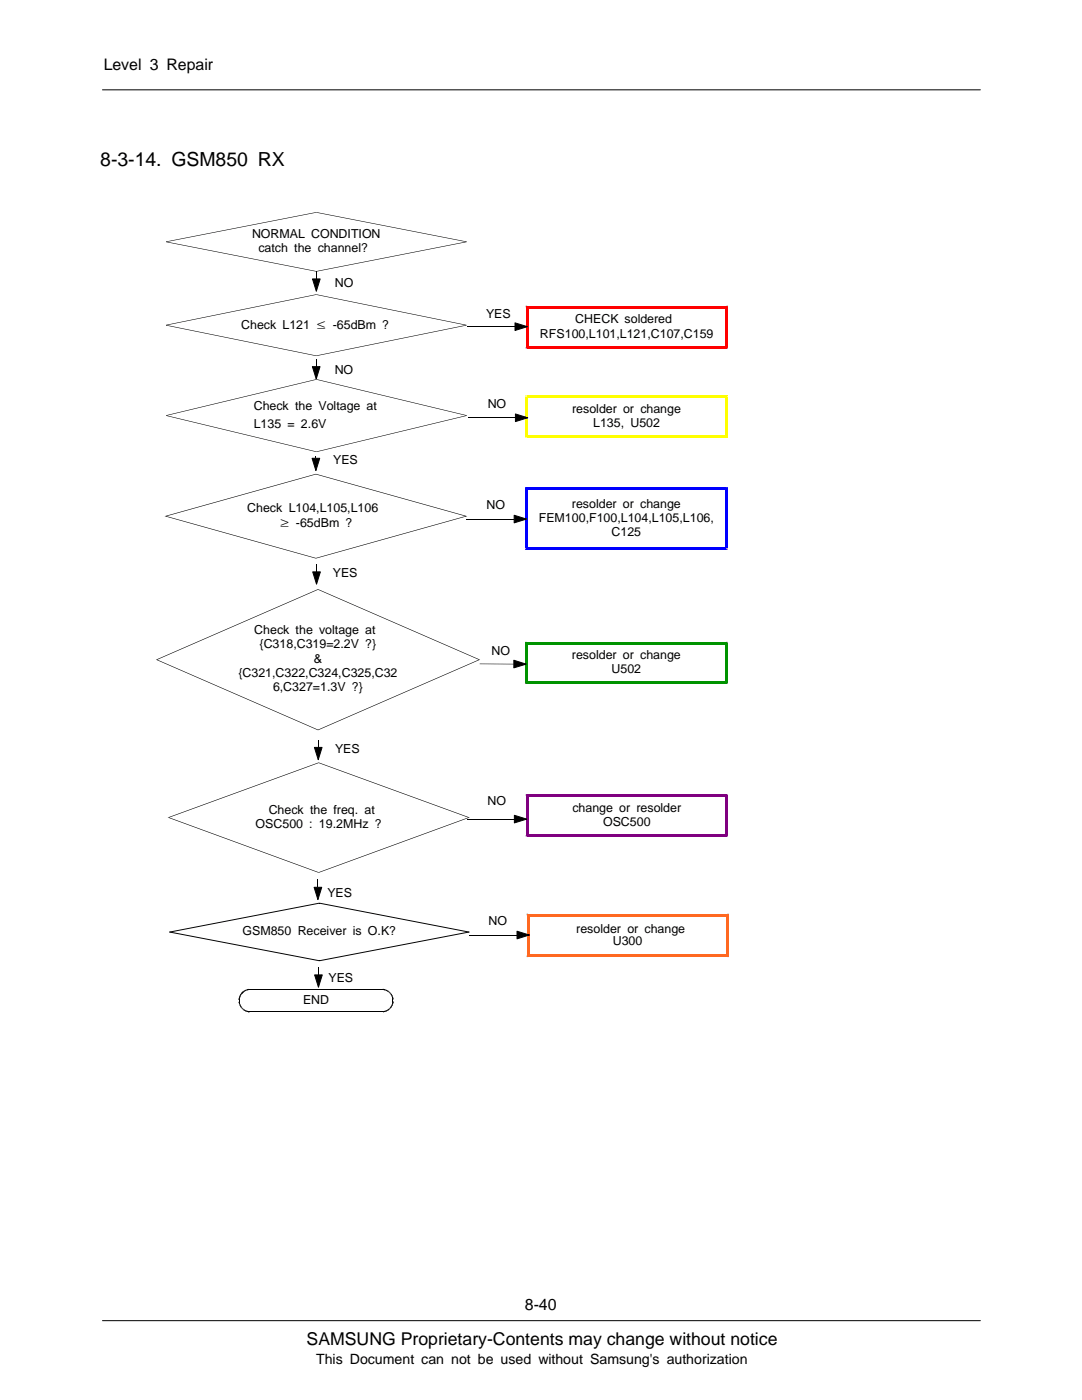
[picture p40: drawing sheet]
<svg xmlns="http://www.w3.org/2000/svg" width="216mm" height="279mm" viewBox="0 0 216 279" stroke-linecap="round" stroke-linejoin="round" font-family="sans-serif">
<defs><g id="words">
<text font-size="3.9" x="20" y="33.1">8-3-14. GSM850 RX</text>
<text font-size="3.5" x="61.2" y="268.5">SAMSUNG Proprietary-Contents may change without notice</text>
<g font-size="3.2">
<text x="20.7" y="14">Level 3 Repair</text>
<text x="104.7" y="261.5">8-40</text>
</g>
<text font-size="2.8" x="63.1" y="272.1">This Document can not be used without Samsung's authorization</text>
<g font-size="2.5">
<text x="50.3" y="47.5">NORMAL CONDITION</text>
<text x="51.6" y="50.4">catch the channel?</text>
<text x="66.8" y="57.3">NO</text>
<text x="48.1" y="65.6">Check L121 ≤ -65dBm ?</text>
<text x="97" y="63.6">YES</text>
<text x="114.8" y="64.6">CHECK soldered</text>
<text x="107.7" y="67.4">RFS100,L101,L121,C107,C159</text>
<text x="66.8" y="74.6">NO</text>
<text x="50.6" y="81.9">Check the Voltage at</text>
<text x="97.3" y="81.3">NO</text>
<text x="114.2" y="82.4">resolder or change</text>
<text x="50.6" y="85.4">L135 = 2.6V</text>
<text x="118.4" y="85.2">L135, U502</text>
<text x="66.5" y="92.6">YES</text>
<text x="97.1" y="101.6">NO</text>
<text x="114.1" y="101.3">resolder or change</text>
<text x="49.3" y="102.3">Check L104,L105,L106</text>
<text x="55.8" y="105.3">≥ -65dBm ?</text>
<text x="107.5" y="104.2">FEM100,F100,L104,L105,L106,</text>
<text x="122" y="107">C125</text>
<text x="66.4" y="115.1">YES</text>
<text x="50.7" y="126.6">Check the voltage at</text>
<text x="51.8" y="129.4">{C318,C319=2.2V ?}</text>
<text x="98.1" y="130.7">NO</text>
<text x="114.1" y="131.6">resolder or change</text>
<text x="47.6" y="135.1">{C321,C322,C324,C325,C32</text>
<text x="54.5" y="137.9">6,C327=1.3V ?}</text>
<text x="62.6" y="132.2">&amp;</text>
<text x="122" y="134.4">U502</text>
<text x="66.9" y="150.3">YES</text>
<text x="97.3" y="160.7">NO</text>
<text x="51" y="165.2">OSC500 : 19.2MHz ?</text>
<text x="53.6" y="162.4">Check the freq. at</text>
<text x="114.2" y="162">change or resolder</text>
<text x="120.3" y="164.8">OSC500</text>
<text x="65.3" y="179">YES</text>
<text x="97.5" y="184.6">NO</text>
<text x="48.4" y="186.7">GSM850 Receiver is O.K?</text>
<text x="115" y="186.1">resolder or change</text>
<text x="122.3" y="188.6">U300</text>
<text x="65.6" y="195.9">YES</text>
<text x="60.5" y="200.4">END</text>
</g>
</g></defs>
<path d="M20.4 263.6h175.2" fill="none" stroke="#000" stroke-width=".2"/>
<path d="M20.8 265.5h174.8v9h-174.8z" fill="#fff"/>
<path d="M20.4 17.9h175.2" fill="none" stroke="#000" stroke-width=".2"/>
<g fill="#000">
<path d="M33.1 48.2v.1zM33.2 48.2l29.9 5.9v.1l-30-5.9zM63.1 58.7v.1zM33.1 64.8l30-6.1v.1l-30 6.1zM63.1 42.3v.1zM63.1 54.1v.1zM33.1 48.2l30-5.9v.1l-29.9 5.9zM63.1 54.1l30-5.9v.1l-30 5.9zM93.1 48.2v.1zM63.1 42.3l30 5.9v.1l-30-5.9zM33.1 64.8v.2zM33.1 64.9l30 6.1v.1l-30-6.1z"/>
<path d="M63.1 71v.1zM63.1 71l29.9-6.1 .1 .1-30 6.1zM63.1 75.7v.1zM33.2 82.9l29.9-7.2v.1l-29.9 7.2zM93.1 64.8v.2zM63.1 58.7l30 6.1-.1 .1-29.9-6.1zM33.2 82.9v.1zM33.2 82.9l29.9 7.2v.1l-29.9-7.2zM63.1 90.1l.1 .1zM63.1 90.1l30-7.2v.1l-29.9 7.2zM93.1 82.9v.1zM63.2 75.7l29.9 7.2v.1l-30-7.2z"/>
<path d="M63.4 117.6l.1 .1zM31.3 131.6l32.1-14 .1 .1-32.2 14zM31.3 131.6l32.2 14-.1 .1-32.1-14zM63.5 117.6l32.2 14-.1 .1-32.2-14zM63.4 145.6l32.2-14 .1 .1-32.2 14zM63.4 145.6l.1 .1z"/>
<path d="M31.1 131.7h.3z" fill-rule="evenodd"/>
<path d="M95.5 131.7h.3z" fill-rule="evenodd"/>
</g>
<g fill="#f00">
<path d="M144.9 61h.3v.3h-.5v.3h.2z" fill-rule="evenodd"/>
<path d="M144.7 69v.3h.5v.3h-.3v-.6z" fill-rule="evenodd"/>
<path d="M105.2 69h.3v.3h-.6v.3h.3z" fill-rule="evenodd"/>
<path d="M104.9 61h.3v.6h.3v-.3h-.6z" fill-rule="evenodd"/>
</g>
<g fill="#f00">
<path d="M144.7 61.3h.5v8h-.5z"/>
<path d="M105.2 69h39.7v.6h-39.7z"/>
<path d="M104.9 61.3h.6v8h-.6z"/>
<path d="M105.2 61h39.7v.6h-39.7z"/>
</g>
<g fill="#ff0">
<path d="M144.9 78.9h.3v.3h-.5v.3h.2z" fill-rule="evenodd"/>
<path d="M144.7 86.8h.2v.6h.3v-.3h-.5z" fill-rule="evenodd"/>
<path d="M104.8 87.1h.6v-.3h-.3v.6h-.3z" fill-rule="evenodd"/>
<path d="M104.8 78.9h.3v.6h.3v-.3h-.6z" fill-rule="evenodd"/>
</g>
<g fill="#ff0">
<path d="M144.7 79.2h.5v7.9h-.5z"/>
<path d="M105.1 86.8h39.8v.6h-39.8z"/>
<path d="M104.8 79.2h.6v7.9h-.6z"/>
<path d="M105.1 78.9h39.8v.6h-39.8z"/>
</g>
<g fill="#009300">
<path d="M144.9 128.1h.3v.3h-.6v.3h.3z" fill-rule="evenodd"/>
<path d="M144.6 135.9v.3h.6v.3h-.3v-.6z" fill-rule="evenodd"/>
<path d="M104.8 136.2h.6v-.3h-.3v.6h-.3z" fill-rule="evenodd"/>
<path d="M104.8 128.1h.3v.6h.3v-.3h-.6z" fill-rule="evenodd"/>
</g>
<g fill="#009300">
<path d="M144.6 128.4h.6v7.8h-.6z"/>
<path d="M105.1 135.9h39.8v.6h-39.8z"/>
<path d="M104.8 128.4h.6v7.8h-.6z"/>
<path d="M105.1 128.1h39.8v.6h-39.8z"/>
</g>
<g fill="#000">
<path d="M63.6 152.2v.1zM33.6 163.1l30-10.9v.1l-29.9 10.9zM33.7 163.1l29.9 11v.1l-30-11zM63.6 174.1l29.9-11 .1 .1-30 11zM63.6 174.1v.1zM63.6 152.2l30 10.9-.1 .1-29.9-10.9z"/>
<path d="M33.5 163.2h.3z" fill-rule="evenodd"/>
<path d="M93.4 163.2h.3z" fill-rule="evenodd"/>
</g>
<g fill="#800080">
<path d="M144.9 158.5h.3v.3h-.5v.3h.2z" fill-rule="evenodd"/>
<path d="M144.7 166.3v.3h.5v.3h-.3v-.6z" fill-rule="evenodd"/>
<path d="M105.2 166.3h.3v.3h-.6v.3h.3z" fill-rule="evenodd"/>
<path d="M104.9 158.5h.3v.6h.3v-.3h-.6z" fill-rule="evenodd"/>
</g>
<g fill="#800080">
<path d="M144.7 158.8h.5v7.8h-.5z"/>
<path d="M105.2 166.3h39.7v.6h-39.7z"/>
<path d="M104.9 158.8h.6v7.8h-.6z"/>
<path d="M105.2 158.5h39.7v.6h-39.7z"/>
</g>
<g fill="#000">
<path d="M63 94.6l.1 .1zM33.1 103l29.9-8.4 .1 .1-30 8.4zM33.1 103l30 8.4-.1 .1-29.9-8.4zM63 111.4l30-8.4v.1l-29.9 8.4zM63 111.4l.1 .1zM63.1 94.6l29.9 8.4v.1l-30-8.4z"/>
<path d="M32.8 103h.5z" fill-rule="evenodd"/>
<path d="M92.8 103h.4z" fill-rule="evenodd"/>
</g>
<g fill="#00f">
<path d="M144.9 97.2h.3v.3h-.6v.3h.3z" fill-rule="evenodd"/>
<path d="M144.6 109.2v.3h.6v.2h-.3v-.5z" fill-rule="evenodd"/>
<path d="M104.8 109.5h.6v-.3h-.3v.5h-.3z" fill-rule="evenodd"/>
<path d="M104.8 97.2h.3v.6h.3v-.3h-.6z" fill-rule="evenodd"/>
</g>
<g fill="#00f">
<path d="M144.6 97.5h.6v12h-.6z"/>
<path d="M105.1 109.2h39.8v.5h-39.8z"/>
<path d="M104.8 97.5h.6v12h-.6z"/>
<path d="M105.1 97.2h39.8v.6h-39.8z"/>
</g>
<path d="M63.7 180.1l.1 .2zM63.7 191.6l.1 .2z" fill="#000"/>
<path d="M33.8 185.9v.2zM33.8 185.9l29.9-5.8 .1 .2-30 5.8zM33.8 185.9l30 5.7-.1 .2-29.9-5.7zM63.8 180.1l29.8 5.8v.2l-29.9-5.8zM93.6 185.9v.2zM63.7 191.6l29.9-5.7v.2l-29.8 5.7z" fill="#000"/>
<g fill="#ff6820">
<path d="M145.1 182.4h.3v.2h-.6v.3h.3z" fill-rule="evenodd"/>
<path d="M144.8 190.4v.3h.6v.3h-.3v-.6z" fill-rule="evenodd"/>
<path d="M105.4 190.4h.3v.3h-.6v.3h.3z" fill-rule="evenodd"/>
<path d="M105.1 182.4h.3v.5h.3v-.3h-.6z" fill-rule="evenodd"/>
</g>
<g fill="#ff6820">
<path d="M144.8 182.6h.6v8.1h-.6z"/>
<path d="M105.4 190.4h39.7v.6h-39.7z"/>
<path d="M105.1 182.6h.6v8.1h-.6z"/>
<path d="M105.4 182.4h39.7v.5h-39.7z"/>
</g>
<g fill="#000">
<path d="M62.4 55.7h1.5l-.8 2.4zM62.3 73.2h1.6l-.8 2.4zM102.8 64.4l2.4 .8-2.4 .8zM62.3 91.5h1.5l-.8 2.4zM102.8 82.6l2.5 .8-2.5 .7zM62.4 114.1h1.5l-.7 2.5zM102.6 102.8l2.5 .8-2.5 .8zM102.5 131.8l2.5 .7-2.5 .8zM62.7 149.2h1.6l-.8 2.4zM62.7 177.1h1.5l-.8 2.4zM102.6 162.7l2.5 .8-2.5 .7zM47.6 199.9h.2z"/>
<path d="M47.6 199.4l.2 .1zM47.6 199.3l.2 .2zM47.6 199.3l.2 .1zM47.7 199.2l.1 .2zM47.7 199.2l.2 .1zM47.7 199.1l.2 .2zM47.7 199.1l.2 .1zM47.7 199l.2 .2zM47.7 199l.2 .1zM47.8 198.9l.1 .1v.1l-.2-.1zM47.8 198.9l.1 .1zM47.8 198.8l.2 .1-.1 .1-.1-.1z"/>
<path d="M47.8 198.8l.2 .1zM47.8 198.7l.2 .2zM47.8 198.7l.2 .1zM47.9 198.6l.1 .2zM47.9 198.6l.2 .1zM47.9 198.5l.2 .1v.1l-.2-.1zM47.9 198.5l.2 .1zM48 198.4l.1 .2zM48 198.4l.1 .1zM48.1 198.3l.1 .1zM48 198.4l.2 .1zM48.1 198.2l.2 .1z"/>
<path d="M48.2 198.2l.1 .1zM48.2 198.1l.2 .1-.1 .1-.1-.1zM48.2 198.1l.2 .1zM48.2 198.1l.3 .1zM48.3 198l.2 .2zM48.3 198l.2 .1zM48.4 198l.1 .1zM48.4 198l.1-.1 .1 .1-.1 .1zM48.5 197.9l.1 .1zM48.5 197.9l.2 .1zM48.5 197.8l.2 .2zM48.5 197.8l.2 .1z"/>
<path d="M48.6 197.8l.1 .1zM48.6 197.8l.2 .1zM48.7 197.7l.1 .2zM48.7 197.7l.2 .1zM48.8 197.7l.1 .1zM48.8 197.7l.1-.1 .1 .2h-.1zM48.9 197.6l.2 .1zM48.9 197.6l.1 .2zM49 197.6l.1 .1zM49.1 197.5v.2zM49.1 197.5h.1l.1 .2h-.2zM49.2 197.5l.1 .1z"/>
<path d="M49.2 197.5l.1 .2zM49.3 197.4v.2zM49.3 197.4l.1 .2zM49.4 197.4v.2zM49.4 197.4l.1 .2zM49.5 197.4v.2zM49.5 197.4l.1 .2zM49.6 197.4v.2zM49.6 197.4l.1 .1zM49.7 197.4v.1zM62.8 194.6h1.5l-.8 2.4zM76.4 197.4v.1z"/>
<path d="M76.5 197.4v.2zM76.6 197.4l-.1 .2zM76.6 197.4v.2zM76.6 197.4l.1 .2zM76.8 197.4l-.1 .2zM76.8 197.4v.2zM76.9 197.4l-.1 .2zM76.9 197.4v.3zM76.9 197.5l.1 .2zM76.9 197.5v.2zM77 197.5v.2zM77.1 197.5v.2z"/>
<path d="M77.2 197.6l-.1 .1zM77.2 197.6v.2zM77.2 197.6l.1 .2zM77.3 197.7v.1zM77.3 197.7v.2zM77.4 197.7l-.1 .2zM77.4 197.7v.2zM77.5 197.8l-.1 .1zM77.5 197.8v.2zM77.6 197.8l-.1 .2zM77.6 197.8v.2zM77.7 197.9l-.1 .1z"/>
<path d="M77.6 198h.2zM77.7 198v.2zM77.7 198l-.1 .1zM77.8 198l-.1 .2zM77.9 198l-.1 .2zM77.8 198.2l.1-.1zM77.8 198.2h.2zM77.8 198.3l.2-.1zM78 198.2l-.1 .2zM77.9 198.4l.1-.2zM77.9 198.4h.2zM78 198.4h.1z"/>
<path d="M78 198.4h.2zM78 198.5h.2zM78 198.5l.2-.1zM78 198.6l.2-.1zM78 198.6h.3zM78.1 198.7l.2-.1zM78.1 198.7h.2zM78.1 198.8l.2-.1zM78.1 198.8h.3zM78.2 198.9l.2-.1zM78.2 198.9h.2zM78.2 199l.2-.1z"/>
<path d="M78.2 199h.2zM78.2 199.1l.2-.1zM78.2 199.1h.2zM78.3 199.2l.1-.1zM78.3 199.2h.2zM78.3 199.3l.2-.1zM78.3 199.3h.2zM78.3 199.4l.2-.1zM78.3 199.4h.2zM78.3 199.5l.2-.1zM78.3 199.9l.2 .1zM78.3 199.9l.2 .2z"/>
<path d="M103.2 185.8l2.4 .8-2.4 .8zM47.6 200.1l.2-.1zM47.6 200h.2zM47.7 200.2l.2-.1zM47.6 200.1h.3zM47.7 200.3l.2-.1zM47.7 200.2h.2zM47.7 200.4l.2-.1zM47.7 200.3h.2zM47.8 200.4h.1zM47.7 200.4h.2zM47.8 200.6l.2-.1z"/>
<path d="M47.8 200.4l.2 .1zM47.8 200.7l.2-.1zM47.8 200.6h.2zM47.9 200.7h.2zM47.8 200.7h.2zM47.9 200.8h.2zM47.9 200.7l.2 .1zM47.9 200.9h.2zM48 200.9l.1-.1zM48 201l.2-.1zM48 200.9h.2zM48 201h.2z"/>
<path d="M48.1 201.1l.1-.1zM48.1 201.1h.2zM48.2 201.2l.1-.1zM48.4 201.1l-.1 .2zM48.3 201.1v.2zM48.3 201.3l.2-.1zM48.2 201.3l.3-.1zM48.5 201.2l-.1 .2zM48.5 201.3l-.1 .1zM48.6 201.3l-.1 .2zM48.5 201.3v.2zM48.6 201.4l-.1 .1z"/>
<path d="M48.7 201.5l-.1 .1zM48.6 201.4v.2zM48.8 201.5l-.1 .2zM48.7 201.5v.2zM48.8 201.5v.2zM48.9 201.5l-.1 .2zM49 201.6l-.1 .2zM48.9 201.5v.3zM49.1 201.7l-.1 .1zM49 201.6v.2zM49.1 201.7v.2zM49.2 201.7v.2z"/>
<path d="M49.1 201.7l.1 .2zM49.3 201.7v.2zM49.2 201.7l.1 .2zM49.4 201.8v.2zM49.3 201.7l.1 .3zM49.5 201.8v.2zM49.4 201.8l.1 .2zM49.6 201.8v.2zM49.5 201.8l.1 .2zM49.6 201.8l.1 .2zM49.7 201.8v.2zM76.4 201.8l.1 .2z"/>
<path d="M76.5 201.8l.1 .2zM76.4 201.8l.2 .2zM76.6 201.8v.2zM76.7 201.8l.1 .2zM76.6 201.8l.2 .2zM76.8 201.7l.1 .2zM76.7 201.8l.2 .1zM76.9 201.7v.2zM76.9 201.7h.1v.2h-.1zM77 201.7l.1 .2zM77.1 201.7l.1 .1zM77 201.7l.2 .1z"/>
<path d="M77.2 201.6v.2zM77.2 201.6l.1-.1v.2l-.1 .1zM77.2 201.6l.1 .1zM77.3 201.5l.1 .2zM77.2 201.6l.2 .1zM77.4 201.5l.1 .1zM77.3 201.5l.2 .1zM77.5 201.4l.1 .1zM77.4 201.5h.2zM77.5 201.4l.2 .1zM77.6 201.3l.1 .2zM77.6 201.3l.2 .1z"/>
<path d="M77.7 201.2l.1 .2zM77.8 201.1l.1 .2zM77.8 201.1l.2 .1zM77.9 201l.1 .1zM77.9 201l.1 .2zM78 200.9v.2zM78 200.9l.1 .1zM78 200.8l.2 .1zM78.1 200.7v.2zM78 200.8h.2zM78.1 200.7h.2zM78.1 200.7h.2l-.1 .1h-.2z"/>
<path d="M78.1 200.6l.2 .1zM78.2 200.5l.2 .1zM78.2 200.5l.1 .2zM78.2 200.4h.2zM78.2 200.4h.2v.2l-.2-.1zM78.2 200.3l.2 .1zM78.3 200.2l.1 .1zM78.3 200.2l.1 .2zM78.3 200.1l.2 .1zM78.3 200.1l.1 .2zM78.3 200l.2 .1zM78.3 200l.2 .2z"/>
</g>
<g fill="#000">
<path d="M63.1 54.1h.1v1.6h-.1zM63 71.6h.1v1.6h-.1zM63 91.1h.1v.4h-.1zM63.1 112.6h.1v1.5h-.1zM63.4 147.6h.1v1.6h-.1zM63.4 175.6h.1v1.5h-.1zM47.6 199.5h.2v.4h-.2zM47.7 199.4v.2zM48 198.4v.2zM48.7 197.7v.2zM63.5 193h.1v1.6h-.1zM76.4 197.4v.1z"/>
<path d="M77.4 197.7v.2zM78.1 198.4v.2zM78.3 199.5h.2v.4h-.2zM48 200.8v.2zM48.7 201.5v.2zM49.7 201.8v.2zM77.4 201.5v.2zM78.1 200.8v.2zM78.4 199.9v.1z"/>
</g>
<g fill="none" stroke="#000" stroke-width=".2">
<path d="M62.4 55.7h1.5l-.8 2.4zM62.3 73.2h1.6l-.8 2.4zM93.3 65.2h9.5M102.8 64.4l2.4 .8-2.4 .8zM62.3 91.5h1.5l-.8 2.4zM93.3 83.4h9.5M102.8 82.6l2.5 .8-2.5 .7zM62.4 114.1h1.5l-.7 2.5zM93.1 103.6h9.5M102.6 102.8l2.5 .8-2.5 .8zM95.7 132.5h6.8M102.5 131.8l2.5 .7-2.5 .8z"/>
<path d="M62.7 149.2h1.6l-.8 2.4zM62.7 177.1h1.5l-.8 2.4zM93.1 163.5h9.5M102.6 162.7l2.5 .8-2.5 .7zM49.7 197.5h26.7M62.8 194.6h1.5l-.8 2.4zM93.7 186.6h9.5M103.2 185.8l2.4 .8-2.4 .8zM49.7 201.9h26.7"/>
</g>
<use href="#words"/>
</svg>
